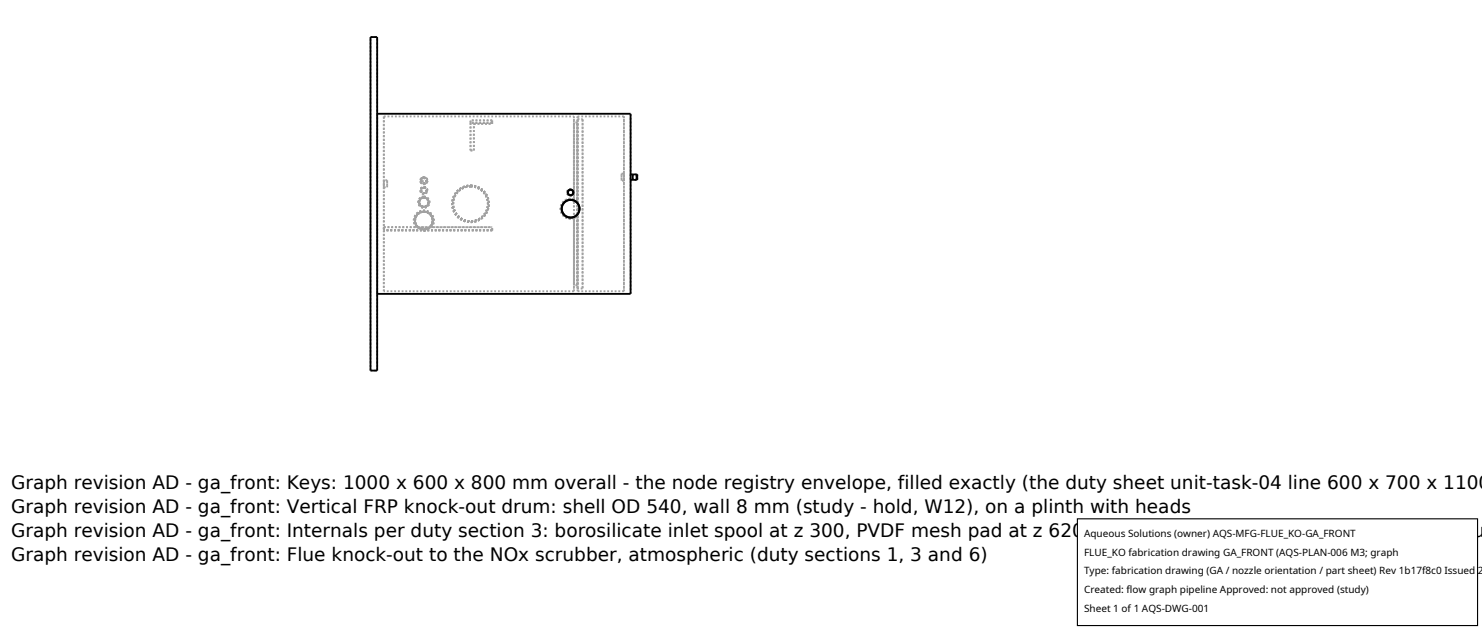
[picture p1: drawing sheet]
<svg xmlns="http://www.w3.org/2000/svg" width="212mm" height="90mm" viewBox="0 0 212 90" stroke-linecap="round" stroke-linejoin="round" font-family="sans-serif">
<defs><g id="words">
<g font-size="2.6">
<text x="1.6" y="69.8">Graph revision AD - ga_front: Keys: 1000 x 600 x 800 mm overall - the node registry envelope, filled exactly (the duty sheet unit-task-04 line 600 x 700 x 1100</text>
<text x="1.6" y="73.3">Graph revision AD - ga_front: Vertical FRP knock-out drum: shell OD 540, wall 8 mm (study - hold, W12), on a plinth with heads</text>
<text x="1.6" y="76.7">Graph revision AD - ga_front: Internals per duty section 3: borosilicate inlet spool at z 300, PVDF mesh pad at z 620 on its support ring; weir and launder layou</text>
<text x="1.6" y="80.2">Graph revision AD - ga_front: Flue knock-out to the NOx scrubber, atmospheric (duty sections 1, 3 and 6)</text>
</g>
<g font-size="1.4">
<text x="154.8" y="76.6">Aqueous Solutions (owner) AQS-MFG-FLUE_KO-GA_FRONT</text>
<text x="154.8" y="79.3">FLUE_KO fabrication drawing GA_FRONT (AQS-PLAN-006 M3; graph</text>
<text x="154.8" y="82">Type: fabrication drawing (GA / nozzle orientation / part sheet) Rev 1b17f8c0 Issued 2</text>
<text x="154.8" y="84.7">Created: flow graph pipeline Approved: not approved (study)</text>
<text x="154.8" y="87.4">Sheet 1 of 1 AQS-DWG-001</text>
</g>
</g></defs>
<g fill="none" stroke="#a0a0a0" stroke-width=".26" stroke-dasharray=".3 .3" stroke-linecap="butt">
<path d="M52.9 5.3h1M53.9 16.2v25.8M54.8 16.6v16.2M54.8 16.6h27.2M67.2 17.6v-.4M67.2 17.2v.4M67.2 17.6v3.9M67.7 17.7h2.6M70.3 17.6h-3.1M70.3 17.6v-.4M70.3 17.2h-3.1M70.3 17.2v.4"/>
<path d="M70.3 17.7v-.1M82 16.6v25M82 17.5v10.9M82.4 17.5v11.2M82.4 17.5h-.4M82.5 16.6h6.6M82.5 16.6v25M82.5 17h.7M82.5 17v24.2M83.2 17v24.2M89.1 16.6v25M54.8 32.8v-16.2"/>
<path d="M54.8 32.4v.4M54.8 25.7v1.1M54.8 26.8v-1.1M54.8 32.4h15.5M54.8 32.9v8.7M54.8 32.4h4.9M54.8 26.8h.5M55.3 25.7v1.1M55.3 26.8v-1.1M55.3 25.7h-.5M59.3 31.6l.1 .5 .3 .3 .4 .3 .4 .1 .5-.1 .4-.2 .3-.4 .1-.5M59.5 32.4l-.4-.7 .1-.8 .6-.6 .7-.2 .8 .2 .5 .6 .2 .8-.4 .7"/>
<path d="M59.7 32.4h-.2M59.7 32.4l-.4-.6 .1-.7 .4-.6 .7-.3M60.2 26.2l-.1-.2-.1-.3 .2-.3 .3-.1 .3 .1 .2 .2v.3l-.2 .3M60.5 30.2l-.5 .2-.4 .3-.3 .4v.5M60.5 28.2l-.4 .2-.2 .4 .1 .5 .5 .2 .5-.1 .2-.5-.2-.5-.5-.2M60.5 26.8l-.2 .1-.2 .3 .1 .2 .3 .2 .3-.1 .1-.3-.1-.3-.3-.1M60.5 25.4l.3 .1 .1 .3-.1 .3-.3 .1-.2-.1-.1-.3 .1-.3 .2-.1M60.5 25.4l.3 .1 .1 .3-.1 .3-.3 .1-.3-.1-.1-.3 .2-.3 .2-.1M60.5 26.8l.3 .1 .1 .3-.1 .3-.3 .1-.3-.1-.1-.3 .2-.3 .2-.1M60.5 26.8l.3 .1 .1 .3-.1 .3-.3 .1-.2-.2-.1-.2 .1-.3 .2-.1M60.5 28.2l.5 .2 .2 .5-.2 .5-.5 .1-.5-.2-.1-.4 .2-.5 .4-.2M60.5 28.2l.5 .2 .2 .5-.2 .4-.5 .2-.4-.2-.2-.5 .2-.4 .4-.2"/>
<path d="M60.5 30.2l.5 .1 .5 .3 .2 .4 .1 .5-.1 .5-.3 .4-.4 .3-.5 .1-.4-.1-.5-.3-.3-.4v-.5v-.5l.3-.4 .4-.3 .5-.1M60.5 30.2l.5 .2 .5 .2 .2 .5 .1 .4-.1 .5-.3 .4-.4 .3h-.5l-.5-.1-.4-.2-.2-.5-.1-.4 .1-.5 .3-.4 .3-.3 .5-.1M60.5 30.2l.8 .3 .4 .6v.7l-.3 .6M60.5 30.2l-.4 .1-.4 .3-.3 .4-.1 .5 .1 .5 .2 .4 .4 .2 .5 .2 .5-.1 .4-.3 .3-.4 .1-.5-.1-.5-.3-.4-.3-.3-.6-.1M60.5 28.2l-.4 .2-.2 .5 .2 .4 .5 .2 .4-.2 .2-.4-.2-.5-.5-.2M60.5 26.7l.4 .1 .1 .4-.1 .3-.4 .2-.3-.2-.2-.4 .2-.3 .3-.1M60.5 28.1l.6 .2 .2 .6-.2 .6-.6 .2-.6-.3-.2-.6 .3-.5 .5-.2M60.8 32.9h-.5M60.8 26.2h-.6M60.8 26.2l.2-.2v-.4l-.1-.2-.3-.1-.3 .1-.2 .2-.1 .3 .2 .3M61 25.9h-1M61 25.9l-.1 .3-.4 .1-.3-.1-.2-.3"/>
<path d="M61.4 32.4h8.9M61.4 32.4l-.4 .3h-.4h-.5l-.4-.3M61.6 32.4h-2.1M61.6 32.4h-.2M61.8 31.6l-.1-.5-.2-.4-.4-.3-.6-.2M61.8 31.6l-.1 .5-.3 .3-.4 .3h-.4h-.5l-.4-.2-.3-.4-.1-.5M61.8 31.6l-.1 .5-.3 .4-.4 .2-.5 .1-.4-.1-.4-.2-.3-.4-.1-.5M67.2 26.5l1 .2 .8 .5 .6 .8 .2 1.1-.1 .9-.6 .9-.8 .6-1.1 .2-.9-.2-.9-.5-.6-.8-.2-1.1 .2-.9 .5-.9 .8-.6 1.1-.2M67.2 26.5l1 .2 .8 .5 .6 .8 .2 1.1-.2 1-.5 .8-.8 .6-1.1 .2-.9-.2-.9-.5-.6-.9-.2-1 .2-1 .5-.8 .9-.6 1-.2M67.2 26.6l1 .2 .7 .5 .6 .8 .2 1-.2 .9-.5 .8-.8 .6-1 .2-.9-.2-.8-.5-.6-.8-.2-1 .2-.9 .5-.8 .8-.6 1-.2M67.2 26.6l1 .2 .8 .6 .5 .8 .2 1-.2 .9-.6 .8-.9 .5-.9 .2-.8-.2-.9-.6-.5-.8-.2-.9 .2-.9 .6-.9 .8-.5 .9-.2M67.2 26.5l1 .2 .9 .6 .5 .7 .2 1.1-.1 .9-.6 .9-.8 .6-1.1 .2-.9-.2-.9-.5-.6-.8-.2-1.1 .2-.9 .5-.9 .8-.6 1.1-.2"/>
<path d="M67.2 26.6l.9 .2 .9 .6 .5 .8 .2 1-.2 .9-.6 .8-.8 .5-1 .2-.9-.2-.8-.6-.5-.7-.2-1 .2-.9 .6-.9 .8-.5 .9-.2M67.2 21.5v-3.9M67.2 21.5h.5M67.7 21.5v-3.8M70.3 32.8v-.4M70.3 32.8h-15.5M70.3 32.9v-.1M70.3 32.8v.1M70.3 32.9h-15.5M81.5 27.1l.3 .1 .1 .3-.1 .2-.3 .2-.3-.1-.1-.3 .1-.3 .3-.1M81.5 28.5l.5 .2 .4 .2 .3 .4 .1 .5-.1 .5-.3 .4-.4 .2-.5 .2-.5-.1-.4-.3-.3-.4-.1-.5 .1-.5 .3-.4 .4-.3 .5-.1M81.5 28.5l-.5 .1-.4 .3-.3 .4-.1 .5 .1 .5 .3 .4 .4 .3 .5 .1 .5-.1 .4-.3 .3-.4 .1-.5-.1-.4-.3-.5-.4-.3-.5-.1"/>
<path d="M81.5 28.6h-.5l-.4 .3-.3 .4-.1 .5 .1 .5 .3 .4 .4 .3 .5 .1 .4-.1 .5-.3 .2-.4 .1-.5v-.4l-.3-.5-.4-.3h-.5M81.5 27.1l-.3 .1-.1 .3 .1 .3 .3 .1 .3-.1 .1-.3-.1-.3-.3-.1M81.5 27.1l-.3 .1-.1 .3 .1 .2 .3 .2 .3-.1 .1-.3-.1-.3-.3-.1M82 27.3v-10.7M82 27.3l-.3-.3h-.3l-.3 .2-.1 .3 .1 .3 .3 .2 .3-.1 .3-.2M82 28.6v-.9M82 28.6l-.6-.1-.6 .2-.4 .5-.2 .6 .2 .6 .4 .5 .5 .2 .7-.1M82 28.6h-.6l-.6 .2-.4 .4-.2 .6 .2 .6 .4 .4 .6 .2h.6M82 28.4h-.7l-.6 .2-.5 .5-.1 .7 .1 .7 .5 .5 .6 .2h.7M82 31v.2M82 28.4v.2M82 31.2l.4-.3"/>
<path d="M82 31.2v9.5M82 27.3l-.2-.3h-.4l-.3 .1-.1 .4 .1 .3 .3 .2 .3-.1 .3-.2M82 27.3v.4M82.4 28.7l-.7-.3-.8 .1-.6 .5-.2 .8 .1 .7 .7 .6 .8 .1 .7-.3M82.4 28.7l-.4-.3M82.4 30.9v9.8M82.4 28.7v2.2M82.5 29v-12.4M82.5 29l.3 .8-.1 .4-.2 .4M82.5 29l.3 .8-.3 .8M82.5 29v-12M88.8 24.8v1"/>
<path d="M88.8 25.8v-1M88.8 24.8h.3M89.1 24.8v1M89.1 25.8v-1M89.1 25.8h-.3M90.1 24.9v.8M90.1 25.7v-.8M90.4 25.7v-.8M90.4 24.9v.8M90.9 25.7v-.8M90.9 24.9v.8M91 25.7v-.8"/>
<path d="M52.9 52.9h1M52.9 52.9v-47.6M53.9 52.9v-47.6M53.9 42v-25.8M54.8 41.6v-8.7M82 41.6v-10.6M82 40.7v-23.2M82 41.6h-27.2M82.4 40.7v-23.2M82.4 40.7h-.4M82.5 41.6v-11M82.5 41.2v-10.6"/>
<path d="M83.2 41.2v-24.2M83.2 41.2h-.7M89.1 41.6v-25M89.1 41.6h-6.6M90.1 42v-25.8"/>
</g>
<g fill="none" stroke="#000" stroke-width=".26">
<path d="M52.9 5.3h1v47.6h-1zM53.9 16.2h36.2v25.8h-36.2M90.1 24.9h.3v.8h-.3M90.4 24.9h.5v.8h-.5M90.9 24.9h.1v.8h-.1"/>
<circle cx="81.5" cy="27.5" r=".41"/>
<circle cx="81.5" cy="29.8" r="1.29"/>
<circle cx="81.5" cy="29.8" r="1.25"/>
<circle cx="81.5" cy="27.5" r=".38"/>
</g>
<path d="M153.9 74.1h57.1v15.2h-57.1z" fill="#fff" stroke="#000" stroke-width=".16"/>
<use href="#words"/>
</svg>
